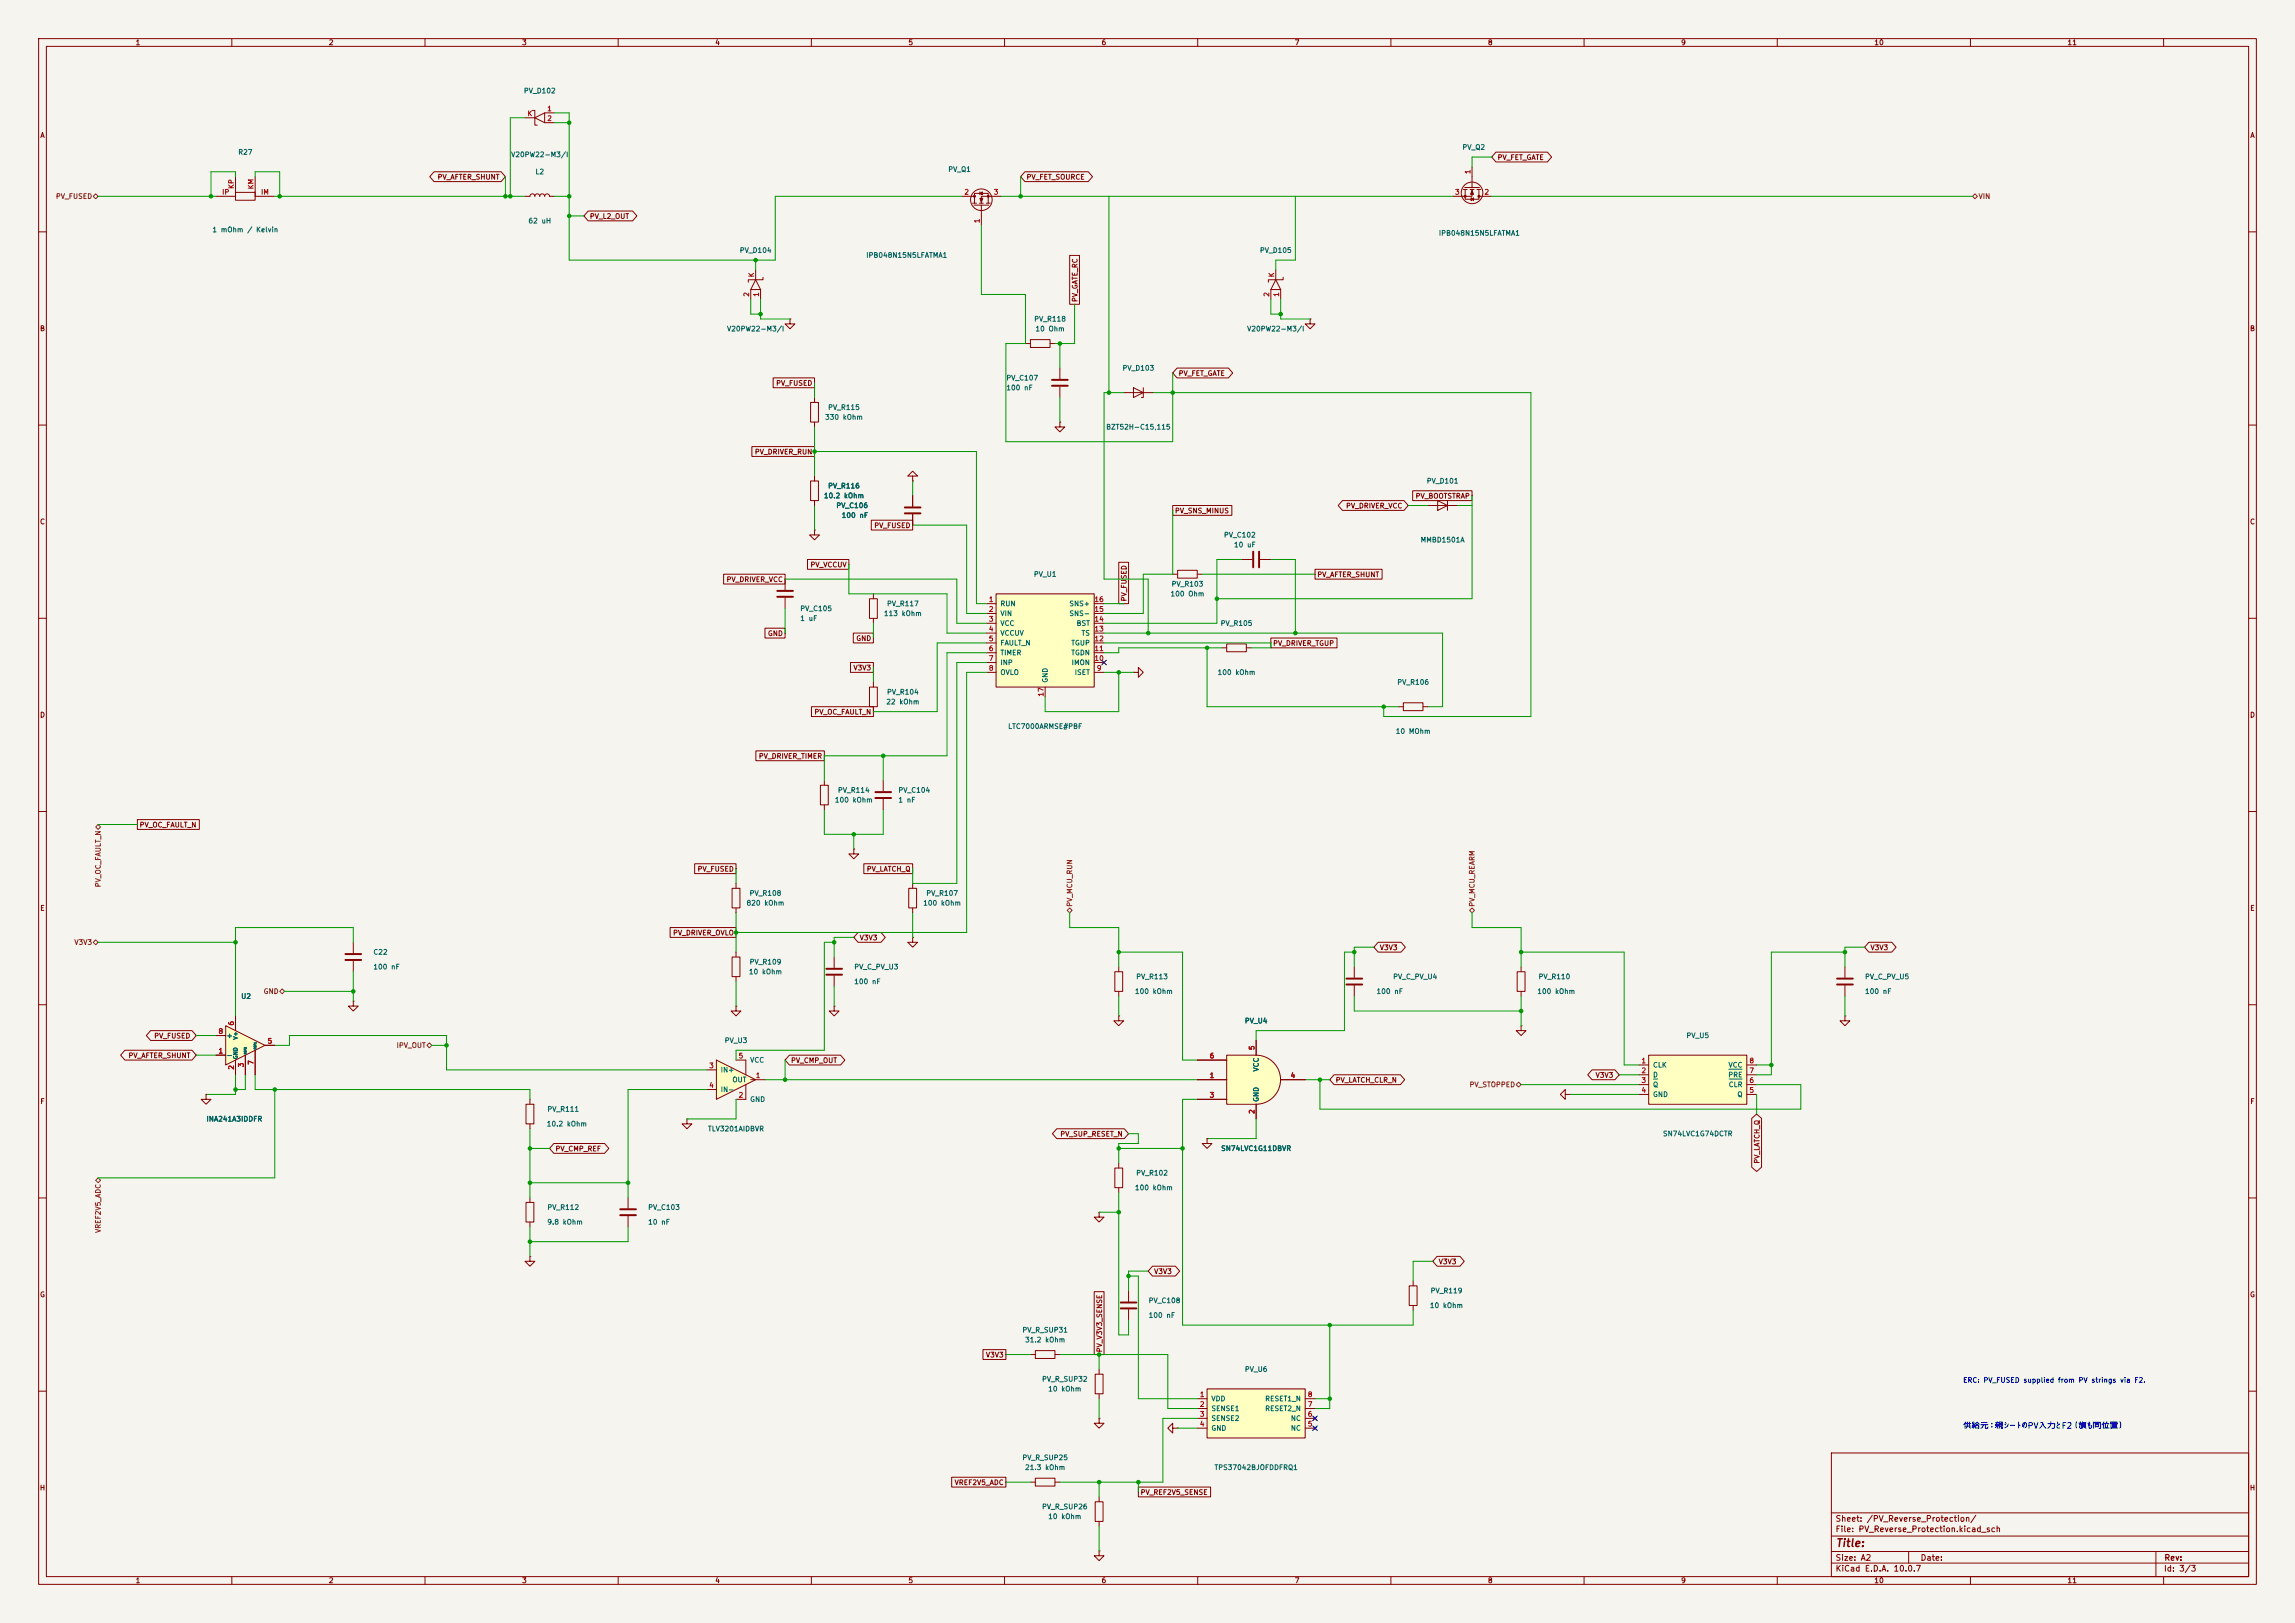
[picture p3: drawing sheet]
<svg xmlns="http://www.w3.org/2000/svg" width="594mm" height="420mm" viewBox="0 0 594 420" stroke-linecap="round" stroke-linejoin="round" font-family="sans-serif">
<defs><g id="words">
<text font-size="2" fill="#840000" x="475" y="400.8">Title:</text>
<text font-size="1.5" fill="#0000c2" x="508" y="370.1">供給元：親シートのPV入力とF2（旗も同位置）</text>
<g font-size="1.5" fill="#840000">
<text x="475" y="394.1">Sheet: /PV_Reverse_Protection/</text>
<text x="475" y="396.8">File: PV_Reverse_Protection.kicad_sch</text>
<text x="475" y="407">KiCad E.D.A. 10.0.7</text>
<text x="475" y="404.2">Size: A2</text>
<text x="497" y="404.2">Date:</text>
<text x="560" y="407">Id: 3/3</text>
<text x="560.1" y="404.2">Rev:</text>
</g>
<g font-size="1.3" fill="#840000">
<text x="35" y="12">1</text>
<text x="85" y="12">2</text>
<text x="135" y="12">3</text>
<text x="185" y="12">4</text>
<text x="235" y="12">5</text>
<text x="285" y="12">6</text>
<text x="335" y="12">7</text>
<text x="385" y="12">8</text>
<text x="435" y="12">9</text>
<text x="485" y="12">10</text>
<text x="535" y="12">11</text>
<text x="10.3" y="36">A</text>
<text x="582.3" y="36">A</text>
<text x="387.5" y="41.7">PV_FET_GATE</text>
<text x="113.1" y="46.8">PV_AFTER_SHUNT</text>
<text x="265.6" y="46.8">PV_FET_SOURCE</text>
<text x="152.5" y="56.9">PV_L2_OUT</text>
<text x="279.2" y="78.3" transform="rotate(-90 279.2 78.3)">PV_GATE_RC</text>
<text x="10.2" y="86">B</text>
<text x="582.2" y="86">B</text>
<text x="200.7" y="100.1">PV_FUSED</text>
<text x="304.9" y="97.6">PV_FET_GATE</text>
<text x="195.2" y="117.9">PV_DRIVER_RUN</text>
<text x="348.3" y="131.9">PV_DRIVER_VCC</text>
<text x="366.3" y="129.3">PV_BOOTSTRAP</text>
<text x="10.2" y="136">C</text>
<text x="226.1" y="136.9">PV_FUSED</text>
<text x="304" y="133.1">PV_SNS_MINUS</text>
<text x="582.2" y="136">C</text>
<text x="209.6" y="147.1">PV_VCCUV</text>
<text x="340.8" y="149.6">PV_AFTER_SHUNT</text>
<text x="187.9" y="150.9">PV_DRIVER_VCC</text>
<text x="291.9" y="155.8" transform="rotate(-90 291.9 155.8)">PV_FUSED</text>
<text x="198.6" y="164.9">GND</text>
<text x="221.5" y="166.2">GND</text>
<text x="329.4" y="167.4">PV_DRIVER_TGUP</text>
<text x="220.8" y="173.8">V3V3</text>
<text x="10.2" y="186">D</text>
<text x="210.7" y="185.2">PV_OC_FAULT_N</text>
<text x="582.2" y="186">D</text>
<text x="196.3" y="196.6">PV_DRIVER_TIMER</text>
<text x="36" y="214.4">PV_OC_FAULT_N</text>
<text x="180.4" y="225.8">PV_FUSED</text>
<text x="224.2" y="225.8">PV_LATCH_Q</text>
<text x="10.3" y="236">E</text>
<text x="582.3" y="236">E</text>
<text x="174.1" y="242.4">PV_DRIVER_OVLO</text>
<text x="222.4" y="243.6">V3V3</text>
<text x="357" y="246.2">V3V3</text>
<text x="484" y="246.2">V3V3</text>
<text x="39.8" y="269">PV_FUSED</text>
<text x="33.1" y="274.1">PV_AFTER_SHUNT</text>
<text x="204.6" y="275.4">PV_CMP_OUT</text>
<text x="345.6" y="280.5">PV_LATCH_CLR_N</text>
<text x="412.8" y="279.2">V3V3</text>
<text x="10.3" y="286">F</text>
<text x="582.3" y="286">F</text>
<text x="143.6" y="298.2">PV_CMP_REF</text>
<text x="274.3" y="294.4">PV_SUP_RESET_N</text>
<text x="455.7" y="301.3" transform="rotate(-90 455.7 301.3)">PV_LATCH_Q</text>
<text x="298.6" y="330">V3V3</text>
<text x="372.2" y="327.4">V3V3</text>
<text x="10.2" y="336">G</text>
<text x="582.2" y="336">G</text>
<text x="255.1" y="351.6">V3V3</text>
<text x="285.5" y="350.1" transform="rotate(-90 285.5 350.1)">PV_V3V3_SENSE</text>
<text x="10.2" y="386">H</text>
<text x="246.9" y="384.6">VREF2V5_ADC</text>
<text x="295.1" y="387.1">PV_REF2V5_SENSE</text>
<text x="582.2" y="386">H</text>
<text x="35" y="410">1</text>
<text x="85" y="410">2</text>
<text x="135" y="410">3</text>
<text x="185" y="410">4</text>
<text x="235" y="410">5</text>
<text x="285" y="410">6</text>
<text x="335" y="410">7</text>
<text x="385" y="410">8</text>
<text x="435" y="410">9</text>
<text x="485" y="410">10</text>
<text x="535" y="410">11</text>
</g>
<g font-size="1.3" fill="#006464">
<text x="135.5" y="24.5">PV_D102</text>
<text x="61.5" y="40.3">R27</text>
<text x="132.2" y="41">V20PW22-M3/I</text>
<text x="378.4" y="39.1">PV_Q2</text>
<text x="138.5" y="45.4">L2</text>
<text x="245.3" y="44.8">PV_Q1</text>
<text x="136.6" y="58.1">62 uH</text>
<text x="54.8" y="60.4">1 mOhm / Kelvin</text>
<text x="191.3" y="65.7">PV_D104</text>
<text x="326" y="65.7">PV_D105</text>
<text x="372.3" y="61.3">IPB048N15N5LFATMA1</text>
<text x="224.1" y="67">IPB048N15N5LFATMA1</text>
<text x="267.5" y="83.5">PV_R118</text>
<text x="188" y="86.1">V20PW22-M3/I</text>
<text x="267.9" y="86.1">10 Ohm</text>
<text x="322.7" y="86.1">V20PW22-M3/I</text>
<text x="260.3" y="98.8">PV_C107</text>
<text x="260.3" y="101.3">100 nF</text>
<text x="290.4" y="96.2">PV_D103</text>
<text x="214.2" y="106.4">PV_R115</text>
<text x="213.4" y="108.9">330 kOhm</text>
<text x="286.2" y="111.5">BZT52H-C15,115</text>
<text x="369.1" y="125.4">PV_D101</text>
<text x="213.1" y="129.2">10.2 kOhm</text>
<text x="214.2" y="126.7">PV_R116</text>
<text x="216.3" y="131.8">PV_C106</text>
<text x="217.7" y="134.3">100 nF</text>
<text x="316.7" y="139.4">PV_C102</text>
<text x="319.3" y="141.9">10 uF</text>
<text x="367.6" y="140.7">MMBD1501A</text>
<text x="267.4" y="149.6">PV_U1</text>
<text x="302.8" y="154.6">100 Ohm</text>
<text x="303.1" y="152.1">PV_R103</text>
<text x="207" y="158.4">PV_C105</text>
<text x="207" y="161">1 uF</text>
<text x="228.7" y="159.7">113 kOhm</text>
<text x="229.4" y="157.2">PV_R117</text>
<text x="258.8" y="157.2">RUN</text>
<text x="258.8" y="159.7">VIN</text>
<text x="276.6" y="159.7">SNS-</text>
<text x="276.6" y="157.2">SNS+</text>
<text x="258.8" y="162.3">VCC</text>
<text x="258.8" y="164.8">VCCUV</text>
<text x="258.8" y="167.3">FAULT_N</text>
<text x="277.1" y="167.3">TGUP</text>
<text x="278.5" y="162.3">BST</text>
<text x="279.8" y="164.8">TS</text>
<text x="315.8" y="162.3">PV_R105</text>
<text x="258.8" y="169.9">TIMER</text>
<text x="258.8" y="172.4">INP</text>
<text x="277.1" y="169.9">TGDN</text>
<text x="277.2" y="172.4">IMON</text>
<text x="258.8" y="175">OVLO</text>
<text x="271.5" y="176.8" transform="rotate(-90 271.5 176.8)">GND</text>
<text x="278" y="175">ISET</text>
<text x="315" y="175">100 kOhm</text>
<text x="361.5" y="177.5">PV_R106</text>
<text x="229.3" y="182.6">22 kOhm</text>
<text x="229.4" y="180">PV_R104</text>
<text x="260.8" y="188.9">LTC7000ARMSE#PBF</text>
<text x="361.1" y="190.2">10 MOhm</text>
<text x="216" y="208">100 kOhm</text>
<text x="216.7" y="205.4">PV_R114</text>
<text x="232.4" y="205.4">PV_C104</text>
<text x="232.4" y="208">1 nF</text>
<text x="193.9" y="232.1">PV_R108</text>
<text x="239.6" y="232.1">PV_R107</text>
<text x="193.1" y="234.6">820 kOhm</text>
<text x="238.8" y="234.6">100 kOhm</text>
<text x="96.5" y="247.3">C22</text>
<text x="96.5" y="251.2">100 nF</text>
<text x="193.9" y="249.9">PV_R109</text>
<text x="221" y="251.2">PV_C_PV_U3</text>
<text x="193.7" y="252.4">10 kOhm</text>
<text x="221" y="255">100 nF</text>
<text x="293.6" y="257.5">100 kOhm</text>
<text x="293.9" y="253.7">PV_R113</text>
<text x="356.1" y="257.5">100 nF</text>
<text x="360.4" y="253.7">PV_C_PV_U4</text>
<text x="397.8" y="257.5">100 kOhm</text>
<text x="398.1" y="253.7">PV_R110</text>
<text x="482.6" y="253.7">PV_C_PV_U5</text>
<text x="482.6" y="257.5">100 nF</text>
<text x="62.3" y="258.8">U2</text>
<text x="58.5" y="268.9">+</text>
<text x="322.1" y="265.1">PV_U4</text>
<text x="436.4" y="268.9">PV_U5</text>
<text x="58.5" y="274">-</text>
<text x="187.4" y="270.2">PV_U3</text>
<text x="194" y="275.3">VCC</text>
<text x="186.4" y="277.8">IN+</text>
<text x="189.4" y="280.4">OUT</text>
<text x="326.1" y="277.4" transform="rotate(-90 326.1 277.4)">VCC</text>
<text x="427.7" y="276.6">CLK</text>
<text x="427.7" y="279.1">D</text>
<text x="427.7" y="281.6">Q</text>
<text x="447.2" y="279.1">PRE</text>
<text x="447.2" y="276.6">VCC</text>
<text x="447.3" y="281.6">CLR</text>
<text x="141.5" y="288">PV_R111</text>
<text x="186.4" y="282.9">IN-</text>
<text x="194" y="285.4">GND</text>
<text x="326.1" y="285.3" transform="rotate(-90 326.1 285.3)">GND</text>
<text x="427.7" y="284.2">GND</text>
<text x="449.5" y="284.2">Q</text>
<text x="53.3" y="290.5">INA241A3IDDFR</text>
<text x="141.4" y="291.8">10.2 kOhm</text>
<text x="183.1" y="293.1">TLV3201AIDBVR</text>
<text x="315.9" y="298.1">SN74LVC1G11DBVR</text>
<text x="430.3" y="294.3">SN74LVC1G74DCTR</text>
<text x="293.9" y="304.5">PV_R102</text>
<text x="293.6" y="308.3">100 kOhm</text>
<text x="141.5" y="317.2">9.8 kOhm</text>
<text x="141.5" y="313.4">PV_R112</text>
<text x="167.6" y="313.4">PV_C103</text>
<text x="167.6" y="317.2">10 nF</text>
<text x="370.1" y="335">PV_R119</text>
<text x="297.2" y="337.5">PV_C108</text>
<text x="297.2" y="341.3">100 nF</text>
<text x="370" y="338.8">10 kOhm</text>
<text x="264.5" y="345.1">PV_R_SUP31</text>
<text x="265.2" y="347.7">31.2 kOhm</text>
<text x="269.6" y="357.8">PV_R_SUP32</text>
<text x="322.1" y="355.3">PV_U6</text>
<text x="271.2" y="360.4">10 kOhm</text>
<text x="313.4" y="362.9">VDD</text>
<text x="313.4" y="365.5">SENSE1</text>
<text x="327.3" y="365.5">RESET2_N</text>
<text x="327.3" y="362.9">RESET1_N</text>
<text x="313.4" y="368">SENSE2</text>
<text x="313.4" y="370.5">GND</text>
<text x="334" y="370.5">NC</text>
<text x="334" y="368">NC</text>
<text x="264.5" y="378.2">PV_R_SUP25</text>
<text x="265.2" y="380.7">21.3 kOhm</text>
<text x="314.2" y="380.7">TPS37042BJOFDDFRQ1</text>
<text x="269.6" y="390.9">PV_R_SUP26</text>
<text x="271.2" y="393.4">10 kOhm</text>
</g>
<g font-size="1.3" fill="#a90000">
<text x="141.5" y="29.1">1</text>
<text x="136.4" y="30.3">K</text>
<text x="141.5" y="31.6">2</text>
<text x="380.9" y="45.2" transform="rotate(-90 380.9 45.2)">1</text>
<text x="57.4" y="50.7">IP</text>
<text x="60.8" y="49" transform="rotate(-90 60.8 49)">KP</text>
<text x="65.9" y="49.1" transform="rotate(-90 65.9 49.1)">KM</text>
<text x="67.4" y="50.7">IM</text>
<text x="249.5" y="50.7">2</text>
<text x="257.1" y="50.7">3</text>
<text x="376.5" y="50.7">3</text>
<text x="384.1" y="50.7">2</text>
<text x="253.9" y="57.9" transform="rotate(-90 253.9 57.9)">1</text>
<text x="195.4" y="71.9" transform="rotate(-90 195.4 71.9)">K</text>
<text x="330.1" y="71.9" transform="rotate(-90 330.1 71.9)">K</text>
<text x="194.2" y="76.9" transform="rotate(-90 194.2 76.9)">2</text>
<text x="196.7" y="76.9" transform="rotate(-90 196.7 76.9)">1</text>
<text x="328.8" y="76.9" transform="rotate(-90 328.8 76.9)">2</text>
<text x="331.3" y="76.9" transform="rotate(-90 331.3 76.9)">1</text>
<text x="255.8" y="156.1">1</text>
<text x="255.8" y="158.6">2</text>
<text x="255.8" y="161.2">3</text>
<text x="283.1" y="161.2">14</text>
<text x="283.1" y="158.6">15</text>
<text x="283.1" y="156.1">16</text>
<text x="255.8" y="163.7">4</text>
<text x="255.8" y="166.2">5</text>
<text x="283.1" y="166.2">12</text>
<text x="283.1" y="163.7">13</text>
<text x="255.8" y="168.8">6</text>
<text x="255.8" y="171.3">7</text>
<text x="255.8" y="173.9">8</text>
<text x="283.1" y="171.3">10</text>
<text x="283.1" y="168.8">11</text>
<text x="283.7" y="173.9">9</text>
<text x="270.4" y="180.4" transform="rotate(-90 270.4 180.4)">17</text>
<text x="56.4" y="267.8">8</text>
<text x="60.8" y="265.5" transform="rotate(-90 60.8 265.5)">6</text>
<text x="56.4" y="272.9">1</text>
<text x="65.9" y="275.7" transform="rotate(-90 65.9 275.7)">7</text>
<text x="69.1" y="270.4">5</text>
<text x="191" y="274.2">5</text>
<text x="313" y="274.2">6</text>
<text x="325" y="271.9" transform="rotate(-90 325 271.9)">5</text>
<text x="424.7" y="275.5">1</text>
<text x="452.7" y="275.5">8</text>
<text x="60.8" y="277" transform="rotate(-90 60.8 277)">2</text>
<text x="63.4" y="276.3" transform="rotate(-90 63.4 276.3)">3</text>
<text x="183.4" y="276.7">3</text>
<text x="183.4" y="281.8">4</text>
<text x="195.5" y="279.3">1</text>
<text x="313" y="279.3">1</text>
<text x="333.9" y="279.3">4</text>
<text x="424.7" y="278">2</text>
<text x="424.7" y="280.5">3</text>
<text x="452.7" y="280.5">6</text>
<text x="452.7" y="278">7</text>
<text x="191" y="284.3">2</text>
<text x="313" y="284.3">3</text>
<text x="424.7" y="283.1">4</text>
<text x="452.7" y="283.1">5</text>
<text x="325" y="288.4" transform="rotate(-90 325 288.4)">2</text>
<text x="310.4" y="361.8">1</text>
<text x="310.4" y="364.4">2</text>
<text x="338.4" y="364.4">7</text>
<text x="338.4" y="361.8">8</text>
<text x="310.4" y="366.9">3</text>
<text x="310.4" y="369.4">4</text>
<text x="338.4" y="369.4">5</text>
<text x="338.4" y="366.9">6</text>
</g>
<g font-size="1.3" fill="#725600">
<text x="14.3" y="51.8">PV_FUSED</text>
<text x="512" y="51.8">VIN</text>
<text x="26.4" y="229.7" transform="rotate(-90 26.4 229.7)">PV_OC_FAULT_N</text>
<text x="277.8" y="234.8" transform="rotate(-90 277.8 234.8)">PV_MCU_RUN</text>
<text x="382" y="234.8" transform="rotate(-90 382 234.8)">PV_MCU_REARM</text>
<text x="19.1" y="244.8">V3V3</text>
<text x="68.1" y="257.5">GND</text>
<text x="102.5" y="271.5">IPV_OUT</text>
<text x="380.2" y="281.6">PV_STOPPED</text>
<text x="26.4" y="319.2" transform="rotate(-90 26.4 319.2)">VREF2V5_ADC</text>
</g>
<text font-size="1.3" fill="#0000c2" x="508" y="358.1">ERC: PV_FUSED supplied from PV strings via F2.</text>
<g font-size="1" fill="#006464">
<text x="61.7" y="269.2" transform="rotate(-90 61.7 269.2)">V+</text>
<text x="61.7" y="274.2" transform="rotate(-90 61.7 274.2)">GND</text>
</g>
<g font-size=".5" fill="#006464">
<text x="63.9" y="272.9" transform="rotate(-90 63.9 272.9)">REF2</text>
<text x="66.4" y="271.6" transform="rotate(-90 66.4 271.6)">REF1</text>
</g>
</g></defs>
<path d="M0 0h594v420h-594z" fill="#f5f4ef" stroke="#f5f4ef" stroke-width=".26"/>
<g fill="none" stroke="#840000" stroke-width=".26">
<path d="M10 10h574v400h-574zM12 12h570v396h-570zM60 10v2M110 10v2M160 10v2M210 10v2M260 10v2M310 10v2M360 10v2M410 10v2M460 10v2M510 10v2"/>
<path d="M560 10v2M10 60h2M582 60h2M204.5 82.6v1.2h1.2l-1.2 1.3-1.3-1.3h1.3M204.5 82.6h.1M10 110h2M582 110h2M10 160h2M582 160h2M10 210h2M582 210h2M235.2 229.9h2v5.1h-2z"/>
<path d="M236.2 228.6v1.3M236.2 235v1.2M10 260h2M582 260h2M10 310h2M582 310h2M266.7 350.5h1.3M268 349.5h5v2h-5zM273 350.5h1.3M283.5 355.6h2v5.1h-2zM284.5 354.3v1.3M10 360h2"/>
<path d="M284.5 360.7v1.3M474 376h108v32h-108zM582 360h2M266.7 383.5h1.3M268 382.5h5v2.1h-5zM273 383.5h1.3M474 397.5h108M474 391.5h108M60 408v2M110 408v2M160 408v2M210 408v2"/>
<path d="M260 408v2M310 408v2M360 408v2M410 408v2M460 408v2M474 404.5h108M474 401.5h108M494 401.5v3M510 408v2M558 401.5v6.5M560 408v2"/>
</g>
<path d="M58.4 265.4l10.2 5.1-10.2 5.1z" fill="#ffffc2"/>
<g fill="none" stroke="#840000" stroke-width=".26">
<path d="M378.7 49h1M379.1 48.5h3.8M379.2 49v2.6h3.6v-2.6M380.5 49h1M380.7 51.2l.7 .4-.7 .3zM381 49v1.8h-5.1M381 43.2v5.3M381.4 51.2v.7M382.3 49h1M382.8 50.8h3.3M194.3 74.9v2.6M195.6 72.4l1.2 2.5h-2.5z"/>
<path d="M195.6 69.9v2.5M196.8 74.9v2.6M197.5 71.8v.6h-3.8v.6M265.4 88.9h1.3M266.7 87.9h5.1v2h-5.1zM271.8 88.9h1.2M274.3 95.3v2.7M274.3 109.2v1.3h1.3l-1.3 1.3-1.3-1.3h1.3M274.3 109.2h.1M274.3 100.1v2.8M290.8 101.6h7.6M293.4 100.3l2.5 1.3-2.5 1.3z"/>
<path d="M295.9 100.3v2.6h-.5M210.8 137.2v1.2h1.3l-1.3 1.3-1.3-1.3h1.3M210.8 137.2h.1M225 177.8h2.1v5.1h-2.1zM226.1 176.5v1.3M226.1 182.9v1.3M212.3 203.2h2.1v5.1h-2.1zM213.4 201.9v1.3M213.4 208.3v1.3M221 219.7v1.3h1.2l-1.2 1.3-1.3-1.3h1.3M221 219.7h.1M55.9 273.1h2.5"/>
<path d="M55.9 268h2.5M58.4 265.4l10.2 5.1-10.2 5.1zM61 262.9v3.8M61 274.3v3.8M63.5 273.1v5M66 271.8v6.3M68.6 270.5h2.5M53.3 283.2v1.3h1.3l-1.3 1.3-1.2-1.3h1.2M53.3 283.2h.1M405.1 283.2v-1.3l-1.2 1.3 1.2 1.3v-1.3h1.3M406.4 283.2h.1M364.7 332.7h2.1v5.1h-2.1z"/>
<path d="M365.8 331.5v1.2M365.8 337.8v1.3M284.5 367v1.3h1.2l-1.2 1.3-1.3-1.3h1.3M284.5 367h.1"/>
<circle cx="381" cy="49.9" r="2.79"/>
</g>
<g fill="#840000" stroke="#840000" stroke-width=".26">
<path d="M381 49.3l.4 1h-.8z"/>
<circle cx="382.8" cy="50.8" r=".25"/>
<circle cx="379.2" cy="50.8" r=".25"/>
</g>
<path d="M272.3 98.3h4.1M272.3 99.8h4.1" fill="none" stroke="#840000" stroke-width=".51"/>
<path d="M426.7 273.1h25.4v12.7h-25.4z" fill="#ffffc2"/>
<g fill="none" stroke="#840000" stroke-width=".26">
<path d="M328.9 74.9v2.6M330.2 72.4l1.3 2.5h-2.6zM330.2 69.9v2.5M331.5 74.9v2.6M332.1 71.8v.6h-3.8v.6M339.1 82.6v1.2h1.3l-1.3 1.3-1.3-1.3h1.3M339.1 82.6h.1M209.8 104.1h2v5.1h-2zM210.8 102.9v1.2M210.8 109.2v1.3M209.8 124.5h2v5h-2zM210.8 123.2v1.3"/>
<path d="M210.8 129.5v1.3M236.2 123.2h1.3l-1.3-1.3-1.3 1.3h1.3v1.3M236.2 124.5h.1M236.2 128.3v2.8M236.2 133.1v2.8M225 154.9h2.1v5.1h-2.1zM226.1 153.7v1.2M226.1 160v1.3M361.9 182.9h1.3M363.2 181.9h5.1v2h-5.1zM368.3 182.9h1.3M189.5 247.7h2v5h-2z"/>
<path d="M190.5 246.4v1.3M190.5 252.7v1.3M477.5 250.2v2.8M477.5 255v2.8M190.5 260.4v1.2h1.3l-1.3 1.3-1.3-1.3h1.3M190.5 260.4h.1M424.2 275.6h2.5M424.2 278.1h2.5M426.7 273.1h25.4v12.7h-25.4zM452.1 275.6h2.6M452.1 278.1h2.6M477.5 262.9v1.3h1.3l-1.3 1.2-1.3-1.2h1.3"/>
<path d="M477.5 262.9h.1M424.2 280.7h2.5M424.2 283.2h2.5M452.1 280.7h2.6M452.1 283.2h2.6M288.5 302.3h2.1v5h-2.1zM289.6 301v1.3M289.6 307.3v1.3"/>
</g>
<path d="M428 279.2h1M447.4 276.7h3.5M447.6 279.2h3.3" fill="none" stroke="#006464" stroke-width=".26"/>
<path d="M234.2 132.8h4.1M234.2 131.3h4.1M475.5 253.2h4.1M475.5 254.8h4.1" fill="none" stroke="#840000" stroke-width=".51"/>
<path d="M185.4 274.3l10.2 5.1-10.2 5.1z" fill="#ffffc2"/>
<g fill="none" stroke="#840000" stroke-width=".26">
<path d="M135.9 50.8h1.3l.1-.4 .5-.2 .4 .2 .2 .4 .2-.4 .5-.2 .4 .2 .2 .4 .2-.4 .4-.2 .5 .2 .2 .4 .2-.4 .4-.2 .5 .2 .1 .4h1.3M288.5 251.5h2.1v5h-2.1zM289.6 250.2v1.3M289.6 256.5v1.3M350.5 250.2v2.8M350.5 255v2.8M392.7 251.5h2v5h-2zM393.7 250.2v1.3M393.7 256.5v1.3M182.9 276.9h2.5M185.4 274.3l10.2 5.1-10.2 5.1zM190.5 274.3h2.5v3.8"/>
<path d="M194.3 279.4h3.8M215.9 260.4v1.2h1.3l-1.3 1.3-1.3-1.3h1.3M215.9 260.4h.1M289.6 262.9v1.3h1.2l-1.2 1.2-1.3-1.2h1.3M289.6 262.9h.1M393.7 265.4v1.3h1.3l-1.3 1.3-1.3-1.3h1.3M393.7 265.4h.1M177.8 289.6v1.2h1.3l-1.3 1.3-1.3-1.3h1.3M177.8 289.6h.1M182.9 281.9h2.5M193 280.7v3.8h-2.5M312.4 294.6v1.3h1.3l-1.3 1.3-1.3-1.3h1.3"/>
<path d="M312.4 294.6h.1M162.6 309.9v2.8M162.6 314.7v2.8M284.5 313.7v1.3h1.2l-1.2 1.2-1.3-1.2h1.3M284.5 313.7h.1M292.1 334v2.8M292.1 338.8v2.8"/>
</g>
<path d="M348.5 253.2h4.1M348.5 254.8h4.1M160.5 312.9h4.1M160.5 314.5h4.1M290.1 337.1h4M290.1 338.6h4" fill="none" stroke="#840000" stroke-width=".51"/>
<path d="M312.4 359.4h25.4v12.7h-25.4z" fill="#ffffc2"/>
<g fill="none" stroke="#840000" stroke-width=".26">
<path d="M312.4 359.4h25.4v12.7h-25.4zM309.9 362h2.5M309.9 364.5h2.5M309.9 367h2.5M309.9 369.6h2.5M337.8 362h2.6M337.8 364.5h2.6M337.8 367h2.6M337.8 369.6h2.6M340 369.2l.7 .8M340 366.6l.7 .8M340.7 369.2l-.7 .8"/>
<path d="M340.7 366.6l-.7 .8"/>
</g>
<path d="M325.1 273.1a6.4 6.4 0 0 1 6.3 6.3 6.4 6.4 0 0 1-6.3 6.4z" fill="#ffffc2" stroke="#ffffc2" stroke-width=".26"/>
<path d="M317.5 273.1h7.6v12.7h-7.6z" fill="#ffffc2"/>
<g fill="none" stroke="#840000" stroke-width=".26">
<path d="M135.9 30.5h2.5M137.8 28.6h.6v3.8h.7M138.4 30.5l2.6-1.3v2.6zM141 29.2h2.5M141 31.8h2.5M61 49.8h5v2h-5zM61 45.7v5.1h-5.1M66 45.7v5.1h5.1M248.9 50.8h3.3M251.7 52.6h1M252.1 53.1h3.8M252.2 52.6v-2.6h3.6v2.6"/>
<path d="M253.5 52.6h1M253.6 50l.7-.3v.7zM253.6 49.7v.7M254 53.1v5.3M255.3 52.6h1M259.1 50.8h-5.1v1.8M369.6 130.8h7.6M372.1 129.5l2.5 1.3-2.5 1.3zM374.6 129.5v2.6M303.5 148.6h1.3M304.8 147.6h5.1v2h-5.1zM309.9 148.6h1.2"/>
<path d="M293.4 174h1.2v-1.3l1.3 1.3-1.3 1.3v-1.3M293.4 174h.1M316.2 167.6h1.3M317.5 166.6h5.1v2.1h-5.1zM322.6 167.6h1.2M228.6 201.9v2.8M228.6 206.8v2.8M215.9 247.7v2.7M215.9 252.5v2.8M236.2 242.6v1.2h1.3l-1.3 1.3-1.3-1.3h1.3M236.2 242.6h.1M309.9 279.4h7.6"/>
<path d="M309.9 274.3h7.6M325.1 273.1a6.4 6.4 0 0 1 6.3 6.3 6.4 6.4 0 0 1-6.3 6.4M325.1 273.1h-7.6v12.7h7.6M325.1 269.2v3.9M331.5 279.4h6.3M136.1 285.8h2.1v5h-2.1zM137.2 284.5v1.3M137.2 290.8v1.3M309.9 284.5h7.6M325.1 285.8v3.8M136.1 311.2h2.1v5h-2.1zM137.2 309.9v1.3"/>
<path d="M137.2 316.2v1.3M137.2 325.1v1.3h1.2l-1.2 1.3-1.3-1.3h1.3M137.2 325.1h.1M303.5 369.6v-1.3l-1.2 1.3 1.2 1.2v-1.2h1.3M304.8 369.6h.1M283.5 388.6h2v5.1h-2zM284.5 387.4v1.2M284.5 393.7v1.3M284.5 401.3v1.3h1.2l-1.2 1.3-1.3-1.3h1.3M284.5 401.3h.1"/>
<circle cx="254" cy="51.7" r="2.79"/>
</g>
<g fill="#840000" stroke="#840000" stroke-width=".26">
<path d="M253.6 51.3h.8l-.4 1z"/>
<circle cx="252.2" cy="50.8" r=".25"/>
<circle cx="255.8" cy="50.8" r=".25"/>
</g>
<path d="M226.6 205h4M226.6 206.5h4M213.9 250.7h4M213.9 252.2h4" fill="none" stroke="#840000" stroke-width=".51"/>
<path d="M257.8 153.7h25.4v24.1h-25.4z" fill="#ffffc2"/>
<g fill="none" stroke="#840000" stroke-width=".26">
<path d="M387.2 39.4h13.3l1.1 1.2-1.1 1.3h-13.3l-1.1-1.3zM112.3 44.4h17.4l1.1 1.3-1.1 1.3h-17.4l-1.1-1.3zM152.2 54.6h11.5l1.1 1.3-1.1 1.3h-11.5l-1.1-1.3zM265.3 44.4h16.4l1.1 1.3-1.1 1.3h-16.4l-1.1-1.3zM276.9 66.1h2.5v12.6h-2.5zM200.1 97.8h10.7v2.5h-10.7zM304.6 95.2h13.3l1.2 1.3-1.2 1.3h-13.3l-1.1-1.3zM194.6 115.6h16.2v2.5h-16.2zM210.8 123.2v1.3M210.8 129.5v1.3M225.5 134.6h10.7v2.6h-10.7zM236.2 128.3v2.8"/>
<path d="M236.2 133.1v2.8M303.5 130.8h15.3v2.6h-15.3zM347.5 129.5h15.9l1.1 1.3-1.1 1.3h-15.9l-1.1-1.3zM365.6 127h15.4v2.5h-15.4zM187.3 148.6h15.9v2.5h-15.9zM203.2 149.9v2.8M203.2 154.7v2.8M209 144.8h10.7v2.5h-10.7zM255.3 156.2h2.5M255.3 158.8h2.5M257.8 153.7h25.4v24.1h-25.4zM283.2 156.2h2.5"/>
<path d="M283.2 158.8h2.5M289.6 145.5h2.5v10.7h-2.5zM321.3 144.8h2.8M326.1 144.8h2.8M340.4 147.3h17.3v2.6h-17.3zM198 162.6h5.2v2.5h-5.2zM220.1 171.4h6v2.6h-6zM220.9 163.8h5.2v2.6h-5.2zM255.3 161.3h2.5M255.3 163.8h2.5M255.3 166.4h2.5M255.3 168.9h2.5"/>
<path d="M255.3 171.5h2.5M255.3 174h2.5M270.5 177.8v2.5M283.2 161.3h2.5M283.2 163.8h2.5M283.2 166.4h2.5M283.2 168.9h2.5M283.2 171.5h2.5M283.2 174h2.5M328.9 165.1h17.1v2.5h-17.1zM195.6 194.3h17.8v2.6h-17.8zM210 182.9h16.1v2.5h-16.1z"/>
<path d="M35.6 212.1h16v2.5h-16zM179.8 223.5h10.7v2.6h-10.7zM189.5 229.9h2v5.1h-2zM190.5 228.6v1.3M190.5 235v1.2M223.6 223.5h12.6v2.6h-12.6zM91.4 259.1v1.3h1.3l-1.3 1.2-1.2-1.2h1.2M91.4 259.1h.1M91.4 243.8v2.8M91.4 248.7v2.8M173.4 240h17.1v2.6h-17.1zM222.1 241.3h5.9l1.1 1.3-1.1 1.2h-5.9l-1.1-1.2z"/>
<path d="M356.7 243.8h5.9l1.2 1.3-1.2 1.3h-5.9l-1.1-1.3zM483.7 243.8h5.9l1.2 1.3-1.2 1.3h-5.9l-1.1-1.3zM32.3 271.8h17.4l1.1 1.3-1.1 1.2h-17.4l-1.1-1.2zM39 266.7h10.7l1.1 1.3-1.1 1.2h-10.7l-1.1-1.2zM55.9 273.1h2.5M55.9 268h2.5M61 262.9v3.8M61 274.3v3.8M63.5 273.1v5M66 271.8v6.3M68.6 270.5h2.5M204.3 273h13.3l1.1 1.3-1.1 1.3h-13.3l-1.1-1.3z"/>
<path d="M309.9 279.4h7.6M309.9 274.3h7.6M325.1 269.2v3.9M331.5 279.4h6.3M345.3 278.1h17.2l1.1 1.3-1.1 1.3h-17.2l-1.1-1.3zM412.1 276.9h5.9l1.1 1.2-1.1 1.3h-5.9l-1.2-1.3zM53.3 283.2h.1M143.4 295.9h13.1l1.1 1.3-1.1 1.3h-13.1l-1.2-1.3zM273.5 292.1h17.5l1.1 1.3-1.1 1.2h-17.5l-1.1-1.2zM309.9 284.5h7.6M312.4 294.6h.1M325.1 285.8v3.8"/>
<path d="M453.4 289.4l1.3-1.1 1.2 1.1v12.6l-1.2 1.2-1.3-1.2zM283.2 334.2h2.6v16.3h-2.6zM298.3 327.7h5.9l1.1 1.2-1.1 1.3h-5.9l-1.1-1.3zM372 325.1h5.9l1.1 1.3-1.1 1.3h-5.9l-1.2-1.3zM254.4 349.2h5.9v2.6h-5.9zM246.3 382.3h14v2.5h-14zM294.6 384.8h18.7v2.6h-18.7z"/>
</g>
<path d="M201.2 152.9h4M201.2 154.4h4M324.4 142.7v4.1M325.9 142.7v4.1M89.4 246.9h4.1M89.4 248.4h4.1" fill="none" stroke="#840000" stroke-width=".51"/>
<path d="M24.1 50.8l.7-.6 .6 .6-.6 .6zM510.5 50.8l.7-.6 .6 .6-.6 .6zM24.8 214l.6-.6 .6 .6-.6 .6zM276.9 235l.6 .6-.6 .6-.7-.6zM380.4 235.6l.6-.6 .6 .6-.6 .6zM24.1 243.8l.7-.6 .6 .6-.6 .7zM72.4 256.5l.6-.6 .7 .6-.7 .7zM110.5 270.5l.6-.6 .7 .6-.7 .6zM392.4 280.7l.7-.7 .6 .7-.6 .6zM24.8 305.4l.6-.6 .6 .6-.6 .7z" fill="none" stroke="#725600" stroke-width=".26"/>
<g fill="none" stroke="#009600" stroke-width=".26">
<path d="M135.9 30.5h-3.8v20.3M143.5 29.2h3.8v38.1h53.4v-16.5h48.2M143.5 31.8h3.8M25.4 50.8h30.5M61 45.7v-1.2h-6.4v6.3M66 45.7v-1.2h6.4v6.3M71.1 50.8h64.8M130.8 45.7v5.1M143.5 50.8h3.8M147.3 55.9h3.8M254 58.4v17.8h11.4v12.7h-5.1v25.4h43.2v-17.8M259.1 50.8h116.8"/>
<path d="M264.2 45.7v5.1M287 50.8v50.8M335.3 50.8v16.5h-5.1v2.6M386.1 40.6h-5.1v2.6M386.1 50.8h124.4M194.3 77.5v3.8h2.5M195.6 67.3v2.6M196.8 77.5v5.1h7.7M278.1 78.7v10.2h-5.1M328.9 77.5v3.8h2.6M331.5 77.5v5.1h7.6M210.8 99.1v3.8"/>
<path d="M274.3 88.9v6.4M210.8 116.8h41.9v39.4h2.6M210.8 110.5v12.7M274.3 102.9v6.3M290.8 101.6h-5.1v48.3h11.5v13.9M298.4 101.6h97.8v83.8h-38.1v-2.5M210.8 130.8v6.4M236.2 124.5v3.8M236.2 135.9h14v22.9h5.1M303.5 132.1v16.5h-7.6v10.2h-10.2M364.5 130.8h5.1M377.2 130.8h3.8"/>
<path d="M381 128.3v26.6h-66M203.2 149.9h44.4v11.4h7.7M203.2 157.5v6.3M219.7 146.1v7.6h25.4v10.1h10.2M285.7 156.2h5.1M311.1 148.6h29.3M321.3 144.8h-6.3v16.5h-29.3M328.9 144.8h6.4v19M226.1 161.3v3.8M226.1 172.7v3.8M255.3 166.4h-12.7v17.8h-16.5M255.3 174h-5.1v67.3h-59.7"/>
<path d="M255.3 168.9h-10.2v26.7h-31.7v6.3M255.3 171.5h-7.7v57.1h-11.4v-3.8M285.7 163.8h87.7v19.1h-3.8M285.7 166.4h43.2v1.2h-5.1M285.7 174h7.7M289.6 174v10.2h-19.1v-3.9M312.4 167.6v15.3h49.5M316.2 167.6h-26.6v1.3h-3.9M228.6 195.6v6.3M25.4 213.4h10.2M213.4 209.6v6.3h15.2v-6.3M221 215.9v3.8"/>
<path d="M190.5 224.8v3.8M190.5 236.2v10.2M236.2 236.2v6.4M276.9 236.2v3.8h12.7v10.2M381 236.2v3.8h12.7v10.2M25.4 243.8h35.6M73.7 256.5h17.7M91.4 243.8v-3.8h-30.4v22.9M91.4 251.5v7.6M190.5 254v6.4M215.9 243.8h-2.5v28h-22.9v2.5M215.9 255.3v5.1"/>
<path d="M221 242.6h-5.1v5.1M289.6 246.4h16.5v27.9h3.8M289.6 257.8v5.1M350.5 246.4h-2.5v20.3h-22.9v2.5M350.5 257.8v3.8h43.2M355.6 245.1h-5.1v5.1M393.7 246.4h26.7v29.2h3.8M393.7 257.8v7.6M477.5 246.4h-19v31.7h-3.8M477.5 257.8v5.1M482.6 245.1h-5.1v5.1M50.8 268h5.1"/>
<path d="M50.8 273.1h5.1M61 278.1v5.1h-7.7M63.5 278.1v3.8h-2.5M66 278.1v3.8h71.2v2.6M71.1 270.5h3.8v-2.5h40.7v8.9h67.3M111.8 270.5h3.8M198.1 279.4h111.8M203.2 274.3v5.1M337.8 279.4h6.4M341.6 279.4v7.6h124.5v-6.3h-11.4M419.1 278.1h5.1M454.7 275.6h3.8"/>
<path d="M71.1 281.9v22.9h-45.7M137.2 292.1v17.8M137.2 297.2h5M182.9 281.9h-20.3v28M190.5 284.5v5.1h-12.7M289.6 297.2h16.5M292.1 293.4h2.5v2.5h-5v5.1M309.9 284.5h-3.8v58.4h59.7v-3.8M325.1 289.6v5h-12.7M393.7 280.7h30.5M406.4 283.2h17.8M454.7 283.2v5.1"/>
<path d="M137.2 317.5v7.6M137.2 306.1h25.4M162.6 317.5v3.8h-25.4M284.5 313.7h5.1M289.6 308.6v36.8h2.5v-3.8M292.1 330.2h2.5v31.8h15.3M297.2 328.9h-5.1v5.1M370.8 326.4h-5v5.1M260.3 350.5h6.4M274.3 350.5h28v14h7.6M284.5 350.5v3.8M344.2 342.9v21.6h-3.8"/>
<path d="M284.5 362v5M304.8 369.6h5.1M309.9 367h-8.9v16.5h-26.7M340.4 362h3.8M260.3 383.5h6.4M284.5 383.5v3.9M284.5 395v6.3M294.6 383.5v2.6"/>
</g>
<path d="M285.1 170.8l1.3 1.3M286.4 170.8l-1.3 1.3M339.8 366.4l1.2 1.2M339.8 369l1.2 1.2M341 366.4l-1.2 1.2M341 369l-1.2 1.2" fill="none" stroke="#000084" stroke-width=".26"/>
<g fill="#009600" stroke="#009600" stroke-width=".26">
<circle cx="344.2" cy="342.9" r=".46"/>
<circle cx="458.5" cy="275.6" r=".46"/>
<circle cx="477.5" cy="246.4" r=".46"/>
<circle cx="393.7" cy="261.6" r=".46"/>
<circle cx="393.7" cy="246.4" r=".46"/>
<circle cx="274.3" cy="88.9" r=".46"/>
<circle cx="335.3" cy="163.8" r=".46"/>
<circle cx="303.5" cy="101.6" r=".46"/>
<circle cx="315" cy="154.9" r=".46"/>
<circle cx="358.1" cy="182.9" r=".46"/>
<circle cx="297.2" cy="163.8" r=".46"/>
<circle cx="350.5" cy="246.4" r=".46"/>
<circle cx="312.4" cy="167.6" r=".46"/>
<circle cx="344.2" cy="362" r=".46"/>
<circle cx="294.6" cy="383.5" r=".46"/>
<circle cx="284.5" cy="383.5" r=".46"/>
<circle cx="331.5" cy="81.3" r=".46"/>
<circle cx="306.1" cy="297.2" r=".46"/>
<circle cx="289.6" cy="297.2" r=".46"/>
<circle cx="284.5" cy="350.5" r=".46"/>
<circle cx="292.1" cy="330.2" r=".46"/>
<circle cx="341.6" cy="279.4" r=".46"/>
<circle cx="203.2" cy="279.4" r=".46"/>
<circle cx="190.5" cy="241.3" r=".46"/>
<circle cx="91.4" cy="256.5" r=".46"/>
<circle cx="54.6" cy="50.8" r=".46"/>
<circle cx="72.4" cy="50.8" r=".46"/>
<circle cx="210.8" cy="116.8" r=".46"/>
<circle cx="196.8" cy="81.3" r=".46"/>
<circle cx="221" cy="215.9" r=".46"/>
<circle cx="289.6" cy="246.4" r=".46"/>
<circle cx="215.9" cy="243.8" r=".46"/>
<circle cx="228.6" cy="195.6" r=".46"/>
<circle cx="289.6" cy="174" r=".46"/>
<circle cx="137.2" cy="297.2" r=".46"/>
<circle cx="137.2" cy="306.1" r=".46"/>
<circle cx="115.6" cy="270.5" r=".46"/>
<circle cx="137.2" cy="321.3" r=".46"/>
<circle cx="147.3" cy="55.9" r=".46"/>
<circle cx="147.3" cy="50.8" r=".46"/>
<circle cx="195.6" cy="67.3" r=".46"/>
<circle cx="147.3" cy="31.8" r=".46"/>
<circle cx="132.1" cy="50.8" r=".46"/>
<circle cx="130.8" cy="50.8" r=".46"/>
<circle cx="162.6" cy="306.1" r=".46"/>
<circle cx="289.6" cy="313.7" r=".46"/>
<circle cx="287" cy="101.6" r=".46"/>
<circle cx="264.2" cy="50.8" r=".46"/>
<circle cx="71.1" cy="281.9" r=".46"/>
<circle cx="61" cy="281.9" r=".46"/>
<circle cx="61" cy="243.8" r=".46"/>
</g>
<use href="#words"/>
</svg>
